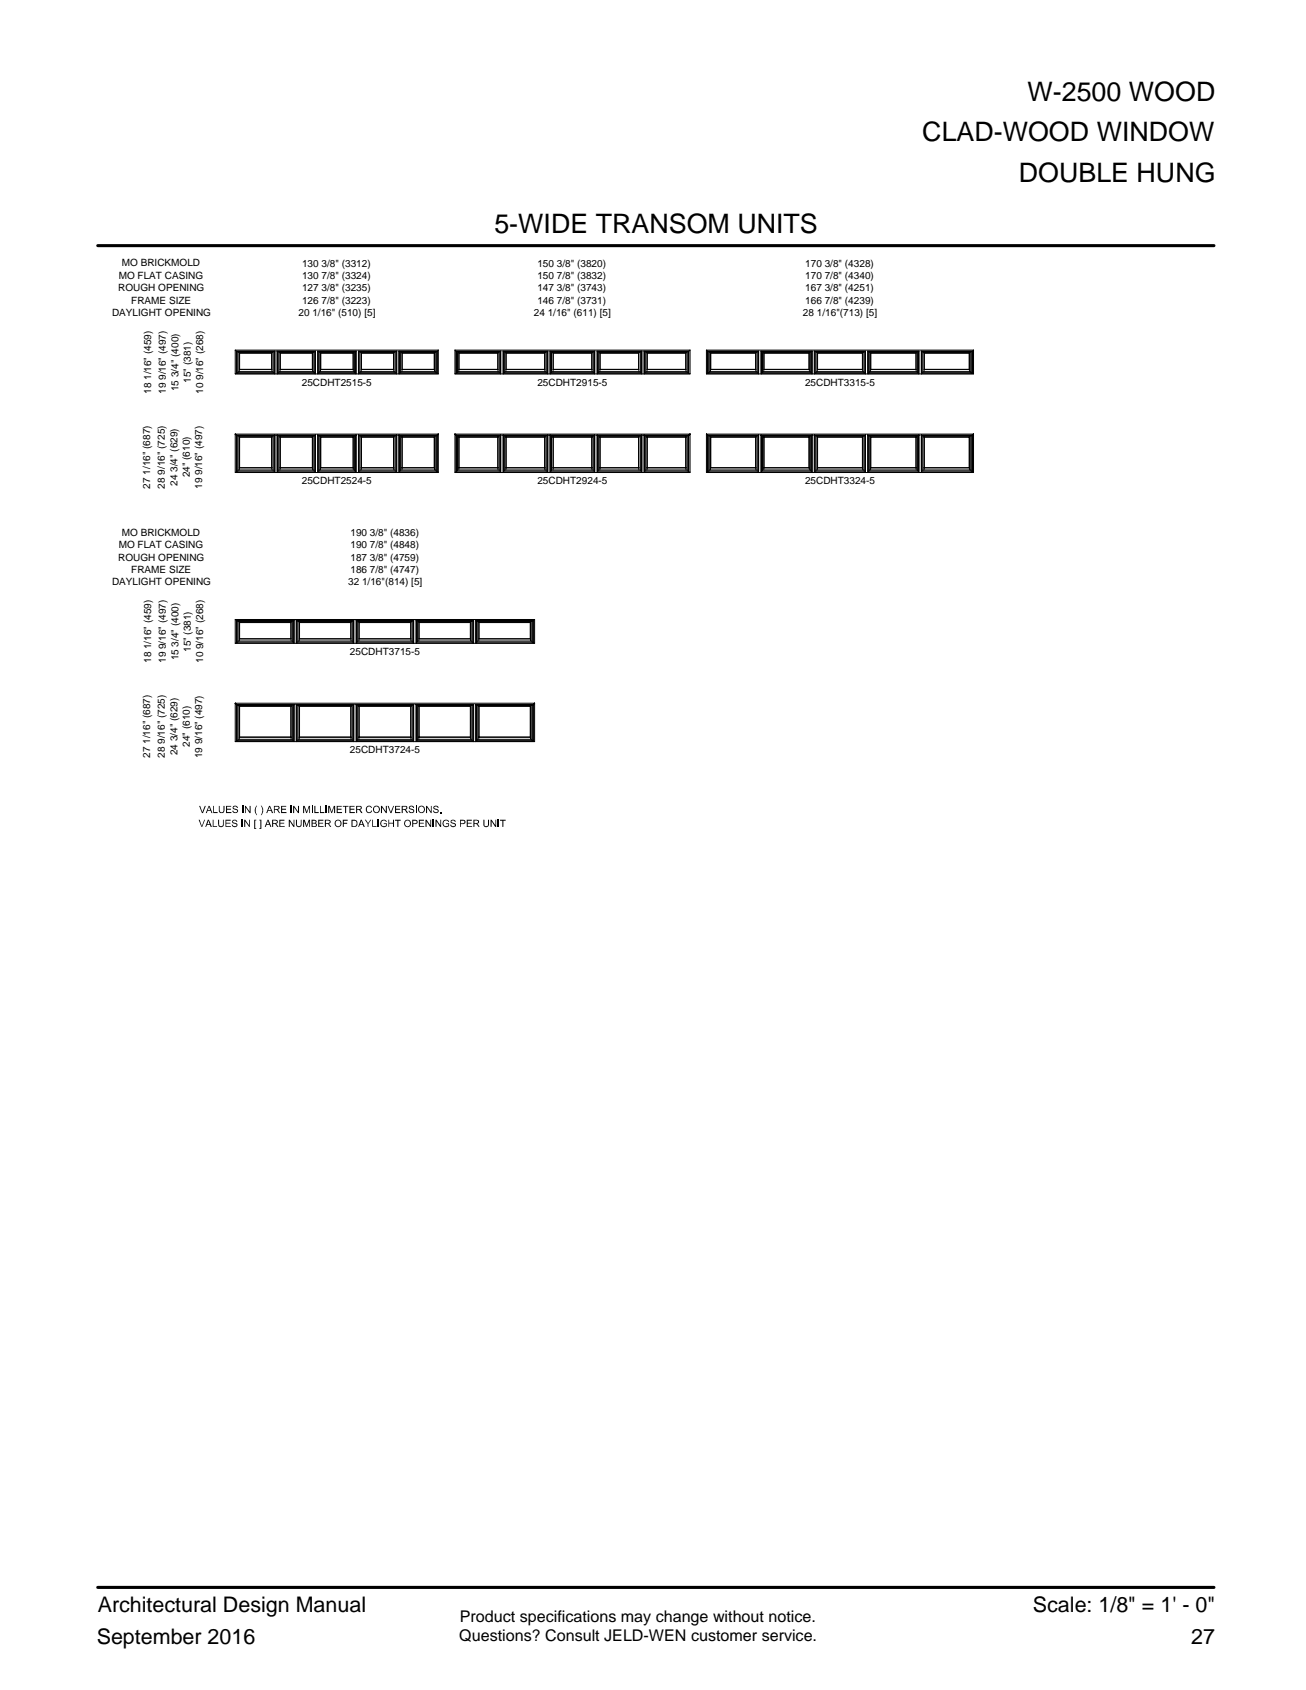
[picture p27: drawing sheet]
<svg xmlns="http://www.w3.org/2000/svg" width="216mm" height="279mm" viewBox="0 0 216 279" stroke-linecap="round" stroke-linejoin="round" font-family="sans-serif">
<defs><g id="words">
<g font-size="4.4">
<text x="169.9" y="16.7">W-2500 WOOD</text>
<text x="152.5" y="23.3">CLAD-WOOD WINDOW</text>
<text x="168.4" y="30.1">DOUBLE HUNG</text>
<text x="81.7" y="38.5">5-WIDE TRANSOM UNITS</text>
</g>
<g font-size="3.5">
<text x="16.2" y="266.5">Architectural Design Manual</text>
<text x="170.8" y="266.5">Scale: 1/8&quot; = 1' - 0&quot;</text>
<text x="16" y="271.8">September 2016</text>
<text x="196.9" y="271.8">27</text>
</g>
<g font-size="2.7">
<text x="76" y="268.2">Product specifications may change without notice.</text>
<text x="75.9" y="271.4">Questions? Consult JELD-WEN customer service.</text>
</g>
<g font-size="1.7">
<text x="19.6" y="46.1">MO FLAT CASING</text>
<text x="20.1" y="44">MO BRICKMOLD</text>
<text x="49.9" y="46.1">130 7/8&quot; (3324)</text>
<text x="49.9" y="44.1">130 3/8&quot; (3312)</text>
<text x="88.8" y="46.1">150 7/8&quot; (3832)</text>
<text x="88.8" y="44.1">150 3/8&quot; (3820)</text>
<text x="133.1" y="46.1">170 7/8&quot; (4340)</text>
<text x="133.1" y="44.1">170 3/8&quot; (4328)</text>
<text x="18.5" y="52.3">DAYLIGHT OPENING</text>
<text x="19.5" y="48.1">ROUGH OPENING</text>
<text x="21.7" y="50.2">FRAME SIZE</text>
<text x="49.3" y="52.3">20 1/16&quot; (510) [5]</text>
<text x="49.9" y="50.2">126 7/8&quot; (3223)</text>
<text x="49.9" y="48.1">127 3/8&quot; (3235)</text>
<text x="88.3" y="52.3">24 1/16&quot; (611) [5]</text>
<text x="88.8" y="50.2">146 7/8&quot; (3731)</text>
<text x="88.8" y="48.1">147 3/8&quot; (3743)</text>
<text x="132.7" y="52.3">28 1/16&quot;(713) [5]</text>
<text x="133.1" y="50.2">166 7/8&quot; (4239)</text>
<text x="133.1" y="48.1">167 3/8&quot; (4251)</text>
<text x="25" y="65.1" transform="rotate(-90 25 65.1)">18 1/16&quot; (459)</text>
<text x="27.4" y="65.1" transform="rotate(-90 27.4 65.1)">19 9/16&quot; (497)</text>
<text x="29.5" y="64.7" transform="rotate(-90 29.5 64.7)">15 3/4&quot; (400)</text>
<text x="31.5" y="63.3" transform="rotate(-90 31.5 63.3)">15&quot; (381)</text>
<text x="33.6" y="65.1" transform="rotate(-90 33.6 65.1)">10 9/16&quot; (268)</text>
<text x="49.9" y="63.8">25CDHT2515-5</text>
<text x="88.8" y="63.8">25CDHT2915-5</text>
<text x="133.1" y="63.8">25CDHT3315-5</text>
<text x="24.8" y="80.8" transform="rotate(-90 24.8 80.8)">27 1/16&quot; (687)</text>
<text x="27.2" y="80.8" transform="rotate(-90 27.2 80.8)">28 9/16&quot; (725)</text>
<text x="29.3" y="80.3" transform="rotate(-90 29.3 80.3)">24 3/4&quot; (629)</text>
<text x="31.4" y="78.9" transform="rotate(-90 31.4 78.9)">24&quot; (610)</text>
<text x="33.4" y="80.8" transform="rotate(-90 33.4 80.8)">19 9/16&quot; (497)</text>
<text x="49.9" y="80">25CDHT2524-5</text>
<text x="88.8" y="80">25CDHT2924-5</text>
<text x="133.1" y="80">25CDHT3324-5</text>
<text x="20.1" y="88.6">MO BRICKMOLD</text>
<text x="57.9" y="88.6">190 3/8&quot; (4836)</text>
<text x="19.5" y="92.7">ROUGH OPENING</text>
<text x="19.6" y="90.6">MO FLAT CASING</text>
<text x="21.7" y="94.8">FRAME SIZE</text>
<text x="57.9" y="94.8">186 7/8&quot; (4747)</text>
<text x="57.9" y="92.7">187 3/8&quot; (4759)</text>
<text x="57.9" y="90.6">190 7/8&quot; (4848)</text>
<text x="18.5" y="96.8">DAYLIGHT OPENING</text>
<text x="57.6" y="96.8">32 1/16&quot;(814) [5]</text>
<text x="31.5" y="107.8" transform="rotate(-90 31.5 107.8)">15&quot; (381)</text>
<text x="25" y="109.6" transform="rotate(-90 25 109.6)">18 1/16&quot; (459)</text>
<text x="27.4" y="109.6" transform="rotate(-90 27.4 109.6)">19 9/16&quot; (497)</text>
<text x="29.5" y="109.2" transform="rotate(-90 29.5 109.2)">15 3/4&quot; (400)</text>
<text x="33.6" y="109.6" transform="rotate(-90 33.6 109.6)">10 9/16&quot; (268)</text>
<text x="57.9" y="108.3">25CDHT3715-5</text>
<text x="24.8" y="125.3" transform="rotate(-90 24.8 125.3)">27 1/16&quot; (687)</text>
<text x="27.2" y="125.3" transform="rotate(-90 27.2 125.3)">28 9/16&quot; (725)</text>
<text x="29.3" y="124.9" transform="rotate(-90 29.3 124.9)">24 3/4&quot; (629)</text>
<text x="31.4" y="123.5" transform="rotate(-90 31.4 123.5)">24&quot; (610)</text>
<text x="33.4" y="125.4" transform="rotate(-90 33.4 125.4)">19 9/16&quot; (497)</text>
<text x="57.9" y="124.6">25CDHT3724-5</text>
</g>
</g></defs>
<g fill="none" stroke="#000" stroke-width=".17">
<path d="M38.9 57.9v3.9h33.6v-3.9M38.9 57.9l.3 .2M38.9 57.9h33.6M39.2 58.1l-.1 3.6M39.2 58.1h6.1M39.6 58.3v3.1M39.6 58.4v2.7M39.6 58.4h5.3M44.9 58.4v2.7M44.9 58.3v3.1M45.3 58.1v3.7M45.5 58.1h-6.4v3.7"/>
<path d="M45.5 58.1v3.7M45.5 58.1h-.2M45.8 58.1h6.3M45.8 58.1v3.7M45.8 58.1h.1M45.9 58.1h6.2M45.9 58.1v3.7M46.3 58.3v3.1M46.3 58.4h5.3M46.3 58.4v2.7M51.6 58.4v2.7M51.7 58.3v3.1"/>
<path d="M52.1 58.1v3.7M52.1 58.1h.1M52.5 58.1h6.4M52.5 58.1v3.7M52.5 58.1h.1M52.6 58.1h6.2M52.6 58.1v3.7M53 58.3v3.1M53 58.4h5.4M53 58.4v2.7M58.4 58.4v2.7M58.4 58.3v3.1"/>
<path d="M58.8 58.1v3.7M58.9 58.1v3.7M58.9 58.1h-.1M59.3 58.1h6.3M59.3 58.1v3.7M59.3 58.1h.1M59.3 58.1h6.2M59.7 58.3v3.1M59.8 58.4h5.3M59.8 58.4v2.7M65.1 58.4v2.7M65.1 58.3v3.1"/>
<path d="M65.5 58.1v3.7M65.6 58.1v3.7M65.6 58.1h-.1M65.9 58.1h6.4v3.7M65.9 58.1v3.7M65.9 58.1h.1M66 58.1h6.2M66 58.1v3.7M66.4 58.3v3.1M66.5 58.4h5.3M66.5 58.4v2.7M71.8 58.4v2.7"/>
<path d="M71.8 58.3v3.1M72.2 58.1v3.6M72.5 57.9l-.3 .2M75.2 57.9h38.9M75.2 57.9v3.9h38.9v-3.9M75.2 57.9l.3 .2M75.5 58.1h7.2M75.5 58.1l-.1 3.6M75.8 58.3v3.1M75.9 58.4h6.4M75.9 58.4v2.7M82.3 58.4v2.7"/>
<path d="M82.3 58.3v3.1M82.7 58.1v3.7M82.8 58.1h-7.4v3.7M82.8 58.1v3.7M82.8 58.1h-.1M83.2 58.1h7.4M83.2 58.1v3.7M83.2 58.1h.1M83.3 58.1h7.2M83.3 58.1v3.7M83.6 58.3v3.1M83.7 58.4h6.3"/>
<path d="M83.7 58.4v2.7M90 58.4v2.7M90.1 58.3v3.1M90.5 58.1v3.7M90.6 58.1v3.7M90.6 58.1h-.1M90.9 58.1h7.4M90.9 58.1v3.7M90.9 58.1h.1M91 58.1h7.2M91 58.1v3.7M91.4 58.3v3.1"/>
<path d="M91.5 58.4h6.3M91.5 58.4v2.7M97.8 58.4v2.7M97.9 58.3v3.1M98.2 58.1v3.7M98.3 58.1v3.7M98.3 58.1h-.1M98.7 58.1h7.4M98.7 58.1v3.7M98.7 58.1h.1M98.8 58.1h7.2M98.8 58.1v3.7"/>
<path d="M99.2 58.3v3.1M99.2 58.4h6.4M99.2 58.4v2.7M105.6 58.4v2.7M105.6 58.3v3.1M106 58.1v3.7M106.1 58.1v3.7M106.1 58.1h-.1M106.5 58.1h7.4v3.7M106.5 58.1v3.7M106.5 58.1h.1M106.6 58.1h7.2"/>
<path d="M106.6 58.1v3.7M107 58.3v3.1M107 58.4h6.4M107 58.4v2.7M113.4 58.4v2.7M113.4 58.3v3.1M113.8 58.1v3.6M114.1 57.9l-.3 .2M116.8 57.9h44.1M116.8 57.9v3.9h44.1v-3.9M116.8 57.9l.3 .2M117.1 58.1h8.2"/>
<path d="M117.1 58.1v3.6h-.1M117.5 58.3v3.1M117.5 58.4h7.4M117.5 58.4v2.7M124.9 58.4v2.7M125 58.3v3.1M125.3 58.1v3.7M125.4 58.1h-8.4v3.7M125.4 58.1v3.7M125.4 58.1h-.1M125.8 58.1h8.5M125.8 58.1v3.7"/>
<path d="M125.8 58.1h.1M125.9 58.1h8.3M125.9 58.1v3.7M126.3 58.3v3.1M126.3 58.4h7.4M126.3 58.4l7.5-.1-.1 .1M126.3 58.4v2.7M133.7 58.4v2.7M133.8 58.3v3.1M134.2 58.1v3.7M134.3 58.1v3.7M134.3 58.1h-.1"/>
<path d="M134.6 58.1h8.5M134.6 58.1v3.7M134.6 58.1h.1M134.7 58.1h8.3M134.7 58.1v3.7M135.1 58.3v3.1M135.2 58.4h7.4M135.2 58.4v2.7M142.6 58.4v2.7M142.6 58.3v3.1M143 58.1v3.7M143.1 58.1v3.7"/>
<path d="M143.1 58.1h-.1M143.5 58.1h8.4M143.5 58.1v3.7M143.5 58.1h.1M143.5 58.1h8.3M143.9 58.3v3.1M144 58.4h7.4M144 58.4v2.7M151.4 58.4v2.7M151.5 58.3v3.1M151.8 58.1v3.7M151.9 58.1v3.7"/>
<path d="M151.9 58.1h-.1M152.3 58.1h8.5v3.7M152.3 58.1v3.7M152.3 58.1h.1M152.4 58.1h8.2M152.4 58.1v3.7M152.8 58.3v3.1M152.8 58.4h7.4M152.8 58.4v2.7M160.2 58.4v2.7M160.3 58.3v3.1M160.6 58.1v3.6h.1"/>
<path d="M160.9 57.9l-.3 .2M38.9 71.8h33.6l-.3 .2M38.9 71.8v6.3h33.6v-6.3l-.3 .2M38.9 61.8h6.5M38.9 71.8l.3 .2M38.9 78h6.5M39.1 61.7v-3.6h6.3v3.7M39.1 78v-6h6.3v6.1M39.2 72l-.1 5.9M39.2 61.6h6.1M39.2 72h6.1M39.2 77.9h6.1"/>
<path d="M39.4 61.6v-3.3h5.8v3.3M39.4 77.9v-5.8h5.8v5.8M39.4 61.4h5.8M39.4 77.7h5.8M39.6 72.1v5.6M39.6 72.3h5.3M39.6 77.3h5.3M39.6 72.3v5M39.6 61.1h5.3M44.9 72.3v5M44.9 77.3v.1M44.9 72.1v5.6"/>
<path d="M44.9 72.2v.1M45.3 72v6M45.5 71.9h-6.4v6.1M45.5 71.9v6.2M45.5 71.9l-.2 .1M45.8 71.9v6.2M45.8 71.9h6.3M45.8 71.9l.1 .1M45.9 61.8v-3.7h6.2v3.7M45.9 61.8h6.2M45.9 78.1v-6.1h6.2v6.1M45.9 78h6.2"/>
<path d="M45.9 61.6h6.2M45.9 72v6M45.9 72h6.2M45.9 77.9h6.2M46.1 61.6v-3.3h5.8v3.3M46.1 61.4h5.8M46.1 77.9v-5.8h5.8v5.8M46.1 77.7h5.8M46.3 72.1v5.6M46.3 72.3h5.3M46.3 77.3h5.3M46.3 61.1h5.3"/>
<path d="M46.3 72.3v5M51.6 72.3v5M51.6 77.3l.1 .1M51.7 72.1v5.6M51.7 72.2l-.1 .1M52.1 72v6M52.1 71.9v6.2M52.1 71.9v.1M52.5 71.9v6.2M52.5 71.9h6.4M52.5 71.9l.1 .1M52.6 61.8v-3.7h6.2v3.7"/>
<path d="M52.6 61.8h6.2M52.6 78.1v-6.1h6.2v6.1M52.6 78h6.2M52.6 61.6h6.2M52.6 72v6M52.6 72h6.2M52.6 77.9h6.2M52.8 61.6v-3.3h5.8v3.3M52.8 61.4h5.8M52.8 77.9v-5.8h5.8v5.8M52.8 77.7h5.8M53 72.1v5.6"/>
<path d="M53 72.3h5.4M53 77.3h5.4M53 61.1h5.4M53 72.3v5M58.4 72.3v5M58.4 77.3v.1M58.4 72.1v5.6M58.4 72.2v.1M58.8 72v6M58.9 71.9v6.2M58.9 71.9l-.1 .1M59.3 71.9v6.2"/>
<path d="M59.3 71.9h6.3M59.3 71.9v.1M59.3 61.8v-3.7h6.2v3.7M59.3 61.8h6.2M59.3 78.1v-6.1h6.2v6.1M59.3 78h6.2M59.3 61.6h6.2M59.3 72v6M59.3 72h6.2M59.3 77.9h6.2M59.5 61.6v-3.3h5.8v3.3M59.5 61.4h5.8"/>
<path d="M59.5 77.9v-5.8h5.8v5.8M59.5 77.7h5.8M59.7 72.1v5.6M59.8 61.1h5.3M59.8 72.3v5M59.8 72.3h5.3M59.8 77.3h5.3M65.1 72.3v5M65.1 72.1v5.6M65.5 72v6M65.6 71.9v6.2M65.6 71.9l-.1 .1"/>
<path d="M65.9 71.9h6.4v6.1M65.9 71.9v6.2M65.9 71.9l.1 .1M66 61.8h6.5M66 78h6.5M66 61.6h6.2M66 72v6M66 72h6.2M66 77.9h6.2M66.2 61.6v-3.3h5.8v3.3M66.2 77.9v-5.8h5.8v5.8M66.2 61.4h5.8"/>
<path d="M66.2 77.7h5.8M66.4 72.1v5.6M66.5 61.1h5.3M66.5 72.3v5M66.5 72.3h5.3M66.5 77.3l5.3 .1M71.8 72.3v5.1M71.8 72.1v5.6M72.2 72v5.9M72.3 61.7l-.1-3.6h-6.2v3.7M72.3 78l-.1-6h-6.2v6.1M75.2 61.8h7.5"/>
<path d="M75.2 71.8v6.3h38.9v-6.3M75.2 71.8l.3 .2M75.2 71.8h38.9M75.2 78h7.5M75.4 61.7v-3.6h7.3v3.7M75.4 78v-6h7.3v6.1M75.5 61.6h7.2M75.5 72l-.1 5.9M75.5 72h7.2M75.5 77.9h7.2M75.6 61.6v-3.3h6.9v3.3M75.6 61.4h6.9"/>
<path d="M75.6 77.9v-5.8h6.9v5.8M75.6 77.7h6.9M75.8 72.1v5.6M75.9 61.1h6.4M75.9 72.3v5M75.9 72.3h6.4M75.9 77.3h6.4M82.3 72.3v5M82.3 72.1v5.6M82.7 72v6M82.8 71.9h-7.4v6.1M82.8 71.9v6.2"/>
<path d="M82.8 71.9l-.1 .1M83.2 71.9v6.2M83.2 71.9h7.4M83.2 71.9l.1 .1M83.2 61.8v-3.7h7.3v3.7M83.2 61.8h7.3M83.2 78.1v-6.1h7.3v6.1M83.2 78h7.3M83.3 61.6h7.2M83.3 72v6M83.3 72h7.2M83.3 77.9h7.2"/>
<path d="M83.4 61.6v-3.3h6.9v3.3M83.4 61.4h6.9M83.4 77.9v-5.8h6.9v5.8M83.4 77.7h6.9M83.6 72.1v5.6M83.7 61.1h6.3M83.7 72.3v5M83.7 72.3h6.3M83.7 77.3h6.3M90 72.3v5M90.1 72.1v5.6M90.5 72v6"/>
<path d="M90.6 71.9v6.2M90.6 71.9l-.1 .1M90.9 71.9v6.2M90.9 71.9h7.4M90.9 71.9l.1 .1M91 61.8v-3.7h7.3v3.7M91 61.8h7.3M91 78.1v-6.1h7.3v6.1M91 78h7.3M91 61.6h7.2M91 72v6M91 72h7.2"/>
<path d="M91 77.9h7.2M91.2 61.6v-3.3h6.9v3.3M91.2 61.4h6.9M91.2 77.9v-5.8h6.9v5.8M91.2 77.7h6.9M91.4 72.1v5.6M91.5 61.1h6.3M91.5 72.3v5M91.5 72.3h6.3M91.5 77.3h6.3M97.8 72.3v5M97.9 72.1v5.6"/>
<path d="M98.2 72v6M98.3 71.9v6.2M98.3 71.9l-.1 .1M98.7 71.9v6.2M98.7 71.9h7.4M98.7 71.9l.1 .1M98.7 61.8v-3.7h7.4v3.7M98.7 61.8h7.4M98.7 78.1v-6.1h7.4v6.1M98.7 78h7.4M98.8 61.6h7.2M98.8 72v6"/>
<path d="M98.8 72h7.2M98.8 77.9h7.2M99 61.6v-3.3h6.9v3.3M99 61.4h6.9M99 77.9v-5.8h6.9v5.8M99 77.7h6.9M99.2 72.1v5.6M99.2 61.1h6.4M99.2 72.3v5M99.2 72.3h6.4M99.2 77.3h6.4M105.6 72.3v5"/>
<path d="M105.6 72.1v5.6M106 72v6M106.1 71.9v6.2M106.1 71.9l-.1 .1M106.5 71.9h7.4v6.1M106.5 71.9v6.2M106.5 71.9l.1 .1M106.5 61.8h7.6M106.5 78h7.6M106.6 61.6h7.2M106.6 72v6M106.6 72h7.2"/>
<path d="M106.6 77.9h7.2M106.8 61.6v-3.3h6.8v3.3M106.8 61.4h6.8M106.8 77.9v-5.8h6.8v5.8M106.8 77.7h6.8M107 72.1v5.6M107 61.1h6.4M107 72.3v5M107 72.3h6.4M107 77.3l6.4 .1M113.4 72.3v5.1M113.4 72.1v5.6"/>
<path d="M113.8 72v5.9M113.9 61.7l-.1-3.6h-7.3v3.7M113.9 78l-.1-6h-7.3v6.1M114.1 71.8l-.3 .2M116.8 61.8h8.6M116.8 71.8v6.3h44.1v-6.3M116.8 71.8l.3 .2M116.8 71.8h44.1M116.8 78h8.6M117 61.7v-3.6h8.4v3.7M117 78v-6h8.4v6.1M117.1 61.6h8.2"/>
<path d="M117.1 72v5.9h-.1M117.1 72h8.2M117.1 77.9h8.2M117.2 61.6v-3.3h8v3.3M117.2 61.4h8M117.2 77.9v-5.8h8v5.8M117.2 77.7h8M117.5 72.1v5.6M117.5 61.1h7.4M117.5 72.3v5M117.5 72.3h7.4M117.5 77.3h7.4"/>
<path d="M124.9 72.3v5M125 72.1v5.6M125.3 72v6M125.4 71.9h-8.4v6.1M125.4 71.9v6.2M125.4 71.9l-.1 .1M125.8 71.9v6.2M125.8 71.9h8.5M125.8 71.9l.1 .1M125.8 61.8v-3.7h8.4v3.7M125.8 61.8h8.4M125.8 78.1v-6.1h8.4v6.1"/>
<path d="M125.8 78h8.4M125.9 61.6h8.3M125.9 72v6M125.9 72h8.3M125.9 77.9h8.3M126.1 61.6v-3.3h7.9v3.3M126.1 61.4h7.9M126.1 77.9v-5.8h7.9v5.8M126.1 77.7h7.9M126.3 72.1v5.6M126.3 61.1h7.4M126.3 61.1h7.5h-.1"/>
<path d="M126.3 72.3v5M126.3 72.3h7.4M126.3 72.3l7.5-.1-.1 .1M126.3 77.3l7.5 .1-.1-.1M126.3 77.3h7.4M133.7 72.3v5M133.8 72.1v5.6M134.2 72v6M134.3 71.9v6.2M134.3 71.9l-.1 .1M134.6 71.9v6.2M134.6 71.9h8.5"/>
<path d="M134.6 71.9l.1 .1M134.7 61.8v-3.7h8.3v3.7M134.7 61.8h8.3M134.7 78.1v-6.1h8.3v6.1M134.7 78h8.3M134.7 61.6h8.3M134.7 72v6M134.7 72h8.3M134.7 77.9h8.3M134.9 61.6v-3.3h7.9v3.3M134.9 61.4h7.9M134.9 77.9v-5.8h7.9v5.8"/>
<path d="M134.9 77.7h7.9M135.1 72.1v5.6M135.2 61.1h7.4M135.2 72.3v5M135.2 72.3h7.4M135.2 77.3h7.4M142.6 72.3v5M142.6 72.1v5.6M143 72v6M143.1 71.9v6.2M143.1 71.9l-.1 .1M143.5 71.9v6.2"/>
<path d="M143.5 71.9h8.4M143.5 71.9v.1M143.5 61.8v-3.7h8.4v3.7M143.5 61.8h8.4M143.5 78.1v-6.1h8.4v6.1M143.5 78h8.4M143.5 61.6h8.3M143.5 72v6M143.5 72h8.3M143.5 77.9h8.3M143.7 61.6v-3.3h8v3.3M143.7 61.4h8"/>
<path d="M143.7 77.9v-5.8h8v5.8M143.7 77.7h8M143.9 72.1v5.6M144 61.1h7.4M144 72.3v5M144 72.3h7.4M144 77.3h7.4M151.4 72.3v5M151.5 72.1v5.6M151.8 72v6M151.9 71.9v6.2M151.9 71.9l-.1 .1"/>
<path d="M152.3 71.9h8.5v6.1M152.3 71.9v6.2M152.3 71.9l.1 .1M152.3 61.8h8.6M152.3 78h8.6M152.4 61.6h8.2M152.4 72v6M152.4 72h8.2M152.4 77.9h8.2M152.6 61.6v-3.3h7.9v3.3M152.6 61.4h7.9M152.6 77.9v-5.8h7.9v5.8"/>
<path d="M152.6 77.7h7.9M152.8 72.1v5.6M152.8 61.1h7.4M152.8 72.3v5M152.8 72.3h7.4M152.8 77.3l7.5 .1M160.2 72.3l.1 5.1M160.3 72.1v5.6M160.6 72v5.9h.1M160.8 61.7l-.1-3.6h-8.4v3.7M160.8 78l-.1-6h-8.4v6.1M160.9 71.8l-.3 .2"/>
<path d="M38.9 102.4v4h49.5v-4M38.9 116.3v6.3h49.5v-6.3M38.9 102.4l.3 .3M38.9 102.4h49.5M38.9 106.3h9.7M38.9 116.3l.3 .3M38.9 116.3h49.5M39.1 106.3v-3.7h9.5v3.8M39.2 102.7l-.1 3.5M39.2 116.6l-.1 5.9M39.2 102.7h9.3M39.2 106.1h9.3"/>
<path d="M39.2 116.6h9.3M39.4 106.1v-3.3h8.9v3.3M39.4 106h8.9M39.6 102.8v3.2M39.6 116.6v5.6M39.6 102.9v2.7M39.6 116.8v5M39.6 102.9h8.5M39.6 105.6h8.5M39.6 116.8h8.5M48.1 102.9v2.7M48.1 116.8v5"/>
<path d="M48.1 102.8v3.2M48.1 116.6v5.6M48.5 102.7v3.6M48.5 116.6v6M48.6 102.6h-9.5v3.7M48.6 116.5h-9.5v6.1M48.6 102.6v3.8M48.6 116.5v6.1M48.6 102.6l-.1 .1M48.6 116.5l-.1 .1M49 102.6v3.8M49 116.5v6.1"/>
<path d="M49 102.6l.1 .1M49 102.6h9.5M49 116.5l.1 .1M49 116.5h9.5M49.1 106.4v-3.8h9.3v3.8M49.1 106.3h9.3M49.1 102.7v3.6M49.1 116.6v6M49.1 102.7h9.3M49.1 106.1h9.3M49.1 116.6h9.3M49.3 106.1v-3.3h8.9v3.3"/>
<path d="M49.3 106h8.9M49.5 102.8v3.2M49.5 116.6v5.6M49.5 102.9v2.7M49.5 116.8v5M49.5 102.9h8.5M49.5 105.6h8.5M49.5 116.8h8.5M58 102.9v2.7M58 116.8v5M58 102.8v3.2M58 116.6v5.6"/>
<path d="M58.4 102.7v3.6M58.4 116.6v6M58.5 102.6v3.8M58.5 116.5v6.1M58.5 102.6l-.1 .1M58.5 116.5l-.1 .1M58.9 102.6v3.8M58.9 116.5v6.1M58.9 102.6l.1 .1M58.9 102.6h9.5M58.9 116.5l.1 .1M58.9 116.5h9.5"/>
<path d="M58.9 106.4v-3.8h9.5v3.8M58.9 106.3h9.5M59 102.7v3.6M59 116.6v6M59 102.7h9.3M59 106.1h9.3M59 116.6h9.3M59.1 106.1v-3.3h9v3.3M59.1 106h9M59.3 102.8v3.2M59.3 116.6v5.6M59.4 102.9v2.7"/>
<path d="M59.4 116.8v5M59.4 102.9h8.5M59.4 105.6h8.5M59.4 116.8h8.5M67.9 102.9v2.7M67.9 116.8v5M67.9 102.8v3.2M67.9 116.6v5.6M68.3 102.7v3.6M68.3 116.6v6M68.4 102.6v3.8M68.4 116.5v6.1"/>
<path d="M68.4 102.6l-.1 .1M68.4 116.5l-.1 .1M68.8 102.6v3.8M68.8 116.5v6.1M68.8 102.6l.1 .1M68.8 102.6h9.5M68.8 116.5l.1 .1M68.8 116.5h9.5M68.8 106.4v-3.8h9.4v3.8M68.8 106.3h9.4M68.9 102.7v3.6M68.9 116.6v6"/>
<path d="M68.9 102.7h9.3M68.9 106.1h9.3M68.9 116.6h9.3M69 106.1v-3.3h9v3.3M69 106h9M69.2 102.8v3.2M69.2 116.6v5.6M69.3 102.9v2.7M69.3 116.8v5M69.3 102.9h8.5M69.3 105.6h8.5M69.3 116.8h8.5"/>
<path d="M77.8 102.9v2.7M77.8 116.8v5M77.8 102.8v3.2M77.8 116.6v5.6M78.2 102.7v3.6M78.2 116.6v6M78.3 102.6v3.8M78.3 116.5v6.1M78.3 102.6l-.1 .1M78.3 116.5l-.1 .1M78.6 102.6h9.6v3.7M78.6 116.5h9.6v6.1"/>
<path d="M78.6 102.6v3.8M78.6 116.5v6.1M78.6 102.6l.2 .1M78.6 116.5l.2 .1M78.7 106.3h9.7M78.8 102.7v3.6M78.8 116.6v6M78.8 102.7h9.3M78.8 106.1h9.3M78.8 116.6h9.3M78.9 106.1v-3.3h9v3.3M78.9 106h9"/>
<path d="M79.1 102.8v3.2M79.1 116.6v5.6M79.2 102.9h8.5M79.2 105.6h8.5M79.2 102.9v2.7M79.2 116.8v5M79.2 116.8h8.5M87.7 116.8v5.1M87.7 102.9v2.7M87.7 102.8v3.2M87.7 116.6v5.6M88.1 102.7v3.5"/>
<path d="M88.1 116.6v5.9M88.2 106.3l-.1-3.7h-9.4v3.8M88.4 102.4l-.3 .3M88.4 116.3l-.3 .3M38.9 122.6h9.7M39.1 122.5v-6h9.5v6.1M39.2 122.4h9.3M39.4 122.4v-5.8h8.9v5.8M39.4 122.2h8.9M39.6 121.8h8.5M49.1 122.6v-6.1h9.3v6.1M49.1 122.6h9.3"/>
<path d="M49.1 122.4h9.3M49.3 122.4v-5.8h8.9v5.8M49.3 122.2h8.9M49.5 121.8h8.5M58.9 122.6v-6.1h9.5v6.1M58.9 122.6h9.5M59 122.4h9.3M59.1 122.4v-5.8h9v5.8M59.1 122.2h9M59.4 121.8h8.5M68.8 122.6v-6.1h9.4v6.1M68.8 122.6h9.4"/>
<path d="M68.9 122.4h9.3M69 122.4v-5.8h9v5.8M69 122.2h9M69.3 121.8h8.5M78.7 122.6h9.7M78.8 122.4h9.3M78.9 122.4v-5.8h9v5.8M78.9 122.2h9M79.2 121.8l8.5 .1M88.2 122.5l-.1-6h-9.4v6.1"/>
</g>
<g fill="#000">
<path d="M32.8 135.5h.2l.3 1.1 .5-1.1h.1l-.5 1.2h-.1zM32.9 133.2h.2l.4 1.1 .4-1.1h.1l-.4 1.2h-.2zM35.2 135.5h.1v1.1h.6v.1h-.7zM35.2 133.2h.2v1.1h.6v.1h-.8zM36.1 135.5h.1v.7a.32 .32 0 0 0 .3 .4 .32 .32 0 0 0 .4-.4v-.7h.1v.8a.45 .45 0 0 1-.5 .5 .45 .45 0 0 1-.4-.5zM36.2 133.2h.1l.1 .8a.3 .3 0 0 0 .3 .3 .3 .3 0 0 0 .2-.4v-.7h.2v.8a.47 .47 0 0 1-.5 .4 .47 .47 0 0 1-.4-.5zM37.3 135.5h.8v.2h-.7v.3h.7v.2h-.7v.4h.8v.1h-.9zM37.4 133.2h.8v.2h-.7v.3h.7v.2h-.7v.4h.8v.1h-.9zM38.5 135.6l.5-.1 .2 .3-.1 .1a.25 .25 0 0 0-.4-.3 .25 .25 0 0 0-.1 .4h.3a.39 .39 0 0 1 .3 .6 .39 .39 0 0 1-.6 .1l-.3-.3 .2-.1a.33 .33 0 0 0 .3 .3 .33 .33 0 0 0 .3-.3l-.3-.1a.32 .32 0 0 1-.4-.2 .32 .32 0 0 1 0-.3zM38.5 133.3l.5-.1 .3 .2v.2l-.2-.1a.26 .26 0 0 0-.2-.2 .26 .26 0 0 0-.3 .3l.4 .1a.38 .38 0 0 1 .3 .6 .38 .38 0 0 1-.6 .1l-.2-.1-.1-.3h.2v.2a.27 .27 0 0 0 .4 .1 .27 .27 0 0 0 .1-.4l-.3-.1a.34 .34 0 0 1-.3-.5zM39.9 135.5h.2v1.2h-.2zM40 133.2h.2v1.2h-.2z"/>
<path d="M40.4 135.5h.1l.7 1v-1h.1v1.2h-.1l-.7-.9v.9h-.1zM40.5 133.2h.1l.7 1v-1h.1v1.2h-.1l-.7-.9v.9h-.1zM42 135.5h.4v.2h-.2v1.2h.2v.1h-.4zM42.4 133.2h.1l-.2 .5v.6l.2 .5-.2-.1-.2-.5v-.6zM43.1 133.2h.2l.2 .5v.5l-.2 .6-.2-.1 .2-.4 .1-.5zM42.9 135.5h.3v1.5h-.3v-.1h.1v-1.2h-.1zM46.2 135.5h.8v.2h-.7v.3h.7v.2h-.7v.4h.8v.1h-.9zM46.5 133.2h.8v.2h-.7v.3h.7v.2h-.7v.4h.8v.1h-.9zM47.7 135.5h.2l.6 1v-1h.2v1.2h-.2l-.6-.9v.9h-.2zM48 133.2h.2v1.2h-.2zM48.5 133.2h.1l.7 1v-1h.1v1.2h-.1l-.7-.9v.9h-.1zM48.9 135.5h.2v.7a.32 .32 0 0 0 .3 .4 .32 .32 0 0 0 .3-.4v-.7h.2v.8a.47 .47 0 0 1-.5 .5 .47 .47 0 0 1-.5-.6z"/>
<path d="M50.1 133.2h.3l.3 1.1 .3-1.1h.3v1.2h-.2v-1l-.4 1h-.1l-.3-1v1h-.2zM50.1 135.5h.3l.3 1 .3-1h.3v1.2h-.2v-1l-.4 1h-.1l-.3-1v1h-.2zM51.5 133.2h.2v1.2h-.2zM52 133.2h.1v1.1h.6v.1h-.7zM52.6 135.5h.9v.2h-.7v.3h.6v.2h-.6v.4h.7v.1h-.9zM52.9 133.2h.1v1.1h.6v.1h-.7zM53.8 133.2h.2v1.2h-.2zM54.3 133.2h.2l.3 1.1 .4-1.1h.2v1.2h-.2v-1l-.3 1h-.1l-.4-1v1h-.1zM55.7 133.2h.8v.2h-.7v.3h.7v.2h-.7v.4h.7v.1h-.8zM56.7 135.5h.8v.2h-.7v.3h.6v.2h-.6v.5h-.1zM56.7 133.2h.9v.2h-.4v1h-.1v-1h-.4zM57.8 133.2h.8v.2h-.7v.3h.7v.2h-.7v.4h.8v.1h-.9z"/>
<path d="M60.3 135.5h.2l.4 .6 .3-.6h.2l-.5 .7v.5h-.1v-.5zM60.6 133.4l.2-.2h.4l.3 .3h-.2a.41 .41 0 0 0-.5-.1 .41 .41 0 0 0-.2 .6l.1 .1a.34 .34 0 0 0 .4 .2 .34 .34 0 0 0 .3-.3h.1l-.2 .4h-.6l-.2-.4zM61.5 135.5h.2v1.1h.6v.1h-.8zM62.5 135.5h.1v1.2h-.1zM63 133.2h.1l.7 1v-1h.2v1.2h-.2l-.7-.9v.9h-.1zM62.9 135.8l.2-.2 .6-.1 .3 .3-.2 .1a.45 .45 0 0 0-.8 .1 .45 .45 0 0 0 .5 .6l.3-.1v-.3h-.4v-.1h.6v.5l-.7 .2-.4-.4zM64.2 135.5h.1v.5h.7v-.5h.1v1.2h-.1v-.5h-.7v.5h-.1zM64.1 133.2h.1l.4 1.1 .4-1.1h.1l-.4 1.2h-.2zM65.3 133.2h.9v.2h-.7v.3h.6v.2h-.6v.4h.7v.1h-.9zM65.3 135.5h.9v.2h-.3v1h-.2v-1h-.4zM67.7 133.3l.6-.1 .1 .2v.2h-.1a.31 .31 0 0 0-.3-.3 .31 .31 0 0 0-.3 .2l.4 .2a.36 .36 0 0 1 .4 .5 .36 .36 0 0 1-.6 .2l-.3-.1-.1-.3h.2l.1 .2a.25 .25 0 0 0 .4 .1 .25 .25 0 0 0-.1-.4l-.3-.1a.29 .29 0 0 1-.2-.2 .29 .29 0 0 1 .1-.3zM68.7 133.2h.2v1.2h-.2z"/>
<path d="M69.2 135.5h.9v.2h-.7v.3h.6v.2h-.6v.4h.7v.1h-.9zM70.3 135.5h.2l.6 1v-1h.2v1.2h-.2l-.6-.9v.9h-.2zM70.4 133.2h.2l.6 1v-1h.2v1.2h-.2l-.6-.9v.9h-.2zM71.7 133.4l.5-.2 .3 .2v.2h-.2l-.1-.2a.21 .21 0 0 0-.2-.1 .21 .21 0 0 0-.1 .3 .21 .21 0 0 0 .2 .1l.2 .1a.35 .35 0 0 1 .2 .5 .35 .35 0 0 1-.5 .1l-.4-.2v-.2h.1a.3 .3 0 0 0 .4 .3 .3 .3 0 0 0 .2-.3l-.3-.2a.33 .33 0 0 1-.3-.4zM71.6 135.5h.1v1.2h-.1zM72 135.5h.2l.6 1v-1h.1v1.2h-.1l-.6-.9v.9h-.2zM72.8 134.3h.1v.1h-.1zM73.3 135.7l.6-.2 .3 .3-.1 .1a.46 .46 0 0 0-.8 0 .46 .46 0 0 0 .3 .7l.5-.1v-.3h-.4v-.1h.5v.5l-.3 .2-.6-.2-.2-.4zM74.6 135.6l.5-.1 .2 .3-.1 .1a.24 .24 0 0 0-.3-.3 .24 .24 0 0 0-.2 .4l.4 .1a.38 .38 0 0 1 .2 .5 .38 .38 0 0 1-.6 .1l-.2-.2v-.2h.1a.33 .33 0 0 0 .3 .3 .33 .33 0 0 0 .3-.3l-.3-.1a.37 .37 0 0 1-.4-.2 .37 .37 0 0 1 .1-.4zM77.2 135.5h.8v.2h-.7v.3h.7v.2h-.7v.4h.7v.1h-.8zM79.9 135.5h.2v.7a.31 .31 0 0 0 .3 .4 .31 .31 0 0 0 .3-.4v-.7h.1v1l-.3 .3-.3-.1a.38 .38 0 0 1-.3-.5zM81.1 135.5h.2l.6 1v-1h.1v1.2h-.1l-.6-.9v.9h-.2z"/>
<path d="M82.3 135.5h.2v1.2h-.2zM82.7 135.5h.9v.2h-.4v1h-.2v-1h-.3z"/>
<path d="M34.4 135.5h.1l.5 1.2h-.2l-.1-.3h-.5l-.1 .3h-.2zM34.4 135.7l-.1 .5h.4z"/>
<path d="M34.5 133.2h.2l.4 1.2h-.1l-.2-.4h-.5l-.1 .4h-.2zM34.5 133.4l-.1 .5h.3z"/>
<path d="M44.2 135.5h.2l.5 1.2h-.2l-.1-.3h-.5l-.2 .3h-.1zM44.3 135.7l-.2 .5h.4z"/>
<path d="M44.5 133.2h.1l.6 1.2h-.3l-.1-.4h-.5l-.1 .4h-.2zM44.6 133.4l-.2 .5h.4z"/>
<path d="M45 135.5h.5a.34 .34 0 0 1 .4 .3 .34 .34 0 0 1-.3 .4l.4 .5h-.2l-.3-.5h-.3v.5h-.2zM45.2 135.7v.4h.3a.22 .22 0 0 0 .3-.2 .22 .22 0 0 0-.3-.2z"/>
<path d="M45.3 133.2h.5a.33 .33 0 0 1 .4 .3 .33 .33 0 0 1-.3 .4l.4 .5h-.2l-.4-.5h-.3v.5h-.1zM45.4 133.4v.3h.3a.2 .2 0 0 0 .3-.1 .2 .2 0 0 0-.2-.2z"/>
<path d="M51.5 135.5l.6 .1a.29 .29 0 0 1 .3 .2 .29 .29 0 0 1-.2 .3 .31 .31 0 0 1 .2 .4 .31 .31 0 0 1-.4 .2h-.5zM51.7 135.7v.3h.2a.19 .19 0 0 0 .3-.2 .19 .19 0 0 0-.3-.1zM51.7 136.2v.4h.3a.22 .22 0 0 0 .2-.3 .22 .22 0 0 0-.3-.1z"/>
<path d="M53.7 135.5l.7 .1a.32 .32 0 0 1 .3 .3 .32 .32 0 0 1-.4 .3l.5 .5h-.2l-.4-.5h-.3v.5h-.2zM53.9 135.7v.4h.3a.22 .22 0 0 0 .3-.2 .22 .22 0 0 0-.2-.2z"/>
<path d="M55.3 136.1a.6 .6 0 0 1 1.2 0 .6 .6 0 0 1-1.2 0zM55.7 135.7l-.2 .2 .1 .6a.45 .45 0 0 0 .7-.4 .45 .45 0 0 0-.6-.4z"/>
<path d="M58.1 135.5l.8 .1 .2 .3v.3a.47 .47 0 0 1-.6 .5h-.4zM58.3 135.7v.9l.5-.1 .2-.5a.32 .32 0 0 0-.5-.3z"/>
<path d="M58.9 133.2h.5a.32 .32 0 0 1 .4 .3 .32 .32 0 0 1-.3 .4l.4 .5h-.2l-.4-.5h-.3v.5h-.1zM59 133.4v.3h.4a.2 .2 0 0 0 .2-.1 .2 .2 0 0 0-.2-.2z"/>
<path d="M59.6 135.5h.2l.5 1.2h-.2l-.1-.3h-.5l-.2 .3h-.1zM59.7 135.7l-.2 .5h.4z"/>
<path d="M61.7 133.8a.6 .6 0 0 1 1.2 0 .6 .6 0 0 1-1.2 0zM62 133.4l-.2 .4a.43 .43 0 0 0 .6 .5 .43 .43 0 0 0 .2-.8 .39 .39 0 0 0-.6-.1z"/>
<path d="M66.4 133.2h.6a.32 .32 0 0 1 .3 .3 .32 .32 0 0 1-.3 .4l.5 .5h-.2l-.5-.5h-.2v.5h-.2zM66.6 133.4v.3h.3a.2 .2 0 0 0 .3-.1 .2 .2 0 0 0-.3-.2z"/>
<path d="M66.8 136.1a.6 .6 0 0 1 1.2 0 .6 .6 0 0 1-1.2 0zM67 135.8v.4l.1 .3a.45 .45 0 0 0 .7-.3 .45 .45 0 0 0-.5-.5z"/>
<path d="M68.1 135.5h.6a.36 .36 0 0 1 .3 .4 .36 .36 0 0 1-.4 .3h-.3v.5h-.2zM68.3 135.7v.4h.4a.21 .21 0 0 0 .2-.2 .21 .21 0 0 0-.3-.2z"/>
<path d="M69.1 133.8a.6 .6 0 0 1 1.2 0 .6 .6 0 0 1-1.2 0zM69.4 133.4l-.1 .2v.4l.2 .3a.46 .46 0 0 0 .6-.5 .46 .46 0 0 0-.7-.4z"/>
<path d="M76.1 135.5h.5a.36 .36 0 0 1 .4 .4 .36 .36 0 0 1-.5 .3h-.3v.5h-.1zM76.2 135.7v.4h.3a.22 .22 0 0 0 .3-.2 .22 .22 0 0 0-.3-.2z"/>
<path d="M78.3 135.5h.5a.34 .34 0 0 1 .4 .3 .34 .34 0 0 1-.3 .4l.4 .5h-.2l-.4-.5h-.3v.5h-.1zM78.4 135.7v.4h.4a.22 .22 0 0 0 .2-.2 .22 .22 0 0 0-.2-.2z"/>
</g>
<path d="M16.2 40.6h184.5M16.2 262.4h184.5" fill="none" stroke="#000" stroke-width=".51"/>
<use href="#words"/>
</svg>
